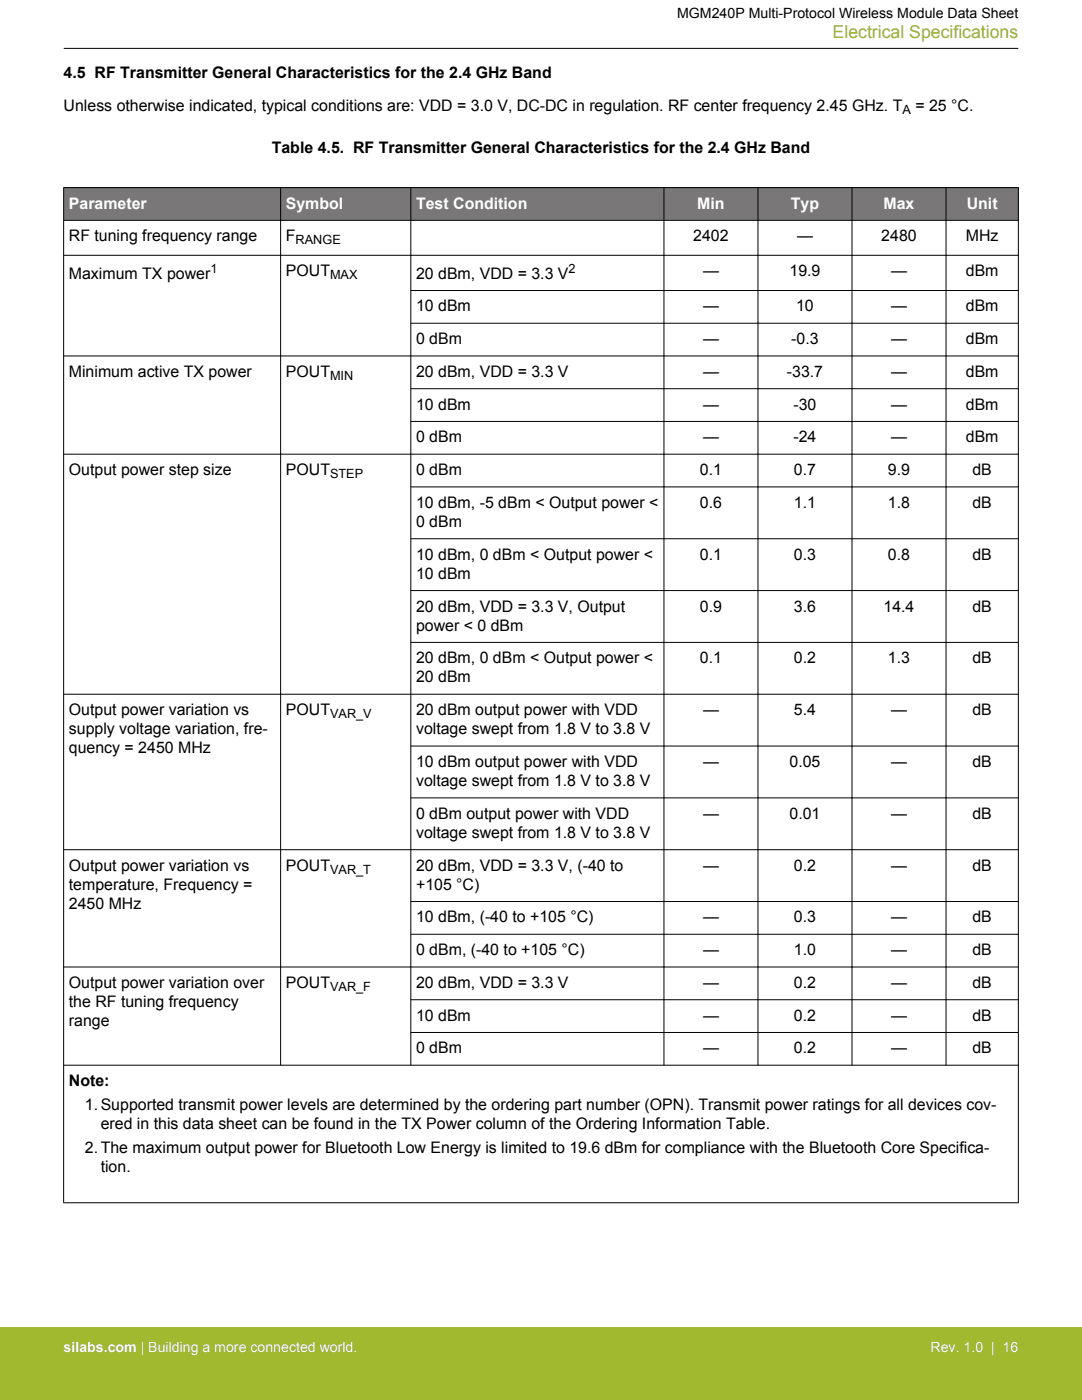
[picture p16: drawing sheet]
<svg xmlns="http://www.w3.org/2000/svg" width="216mm" height="279mm" viewBox="0 0 216 279" stroke-linecap="round" stroke-linejoin="round" font-family="sans-serif">
<defs><g id="words">
<text font-size="3.5" fill="#a1b92e" x="166.1" y="7.5">Electrical Specifications</text>
<g font-size="3.2">
<text x="12.7" y="15.5">4.5 RF Transmitter General Characteristics for the 2.4 GHz Band</text>
<text x="12.7" y="22.2">Unless otherwise indicated, typical conditions are: VDD = 3.0 V, DC-DC in regulation. RF center frequency 2.45 GHz. T</text>
<text x="182.7" y="22.2">= 25 °C.</text>
<text x="54.2" y="30.6">Table 4.5. RF Transmitter General Characteristics for the 2.4 GHz Band</text>
<text x="13.7" y="48.2">RF tuning frequency range</text>
<text x="57" y="48.2">F</text>
<text x="138.3" y="48.2">2402</text>
<text x="159" y="48.2">—</text>
<text x="175.9" y="48.2">2480</text>
<text x="192.7" y="48.2">MHz</text>
<text x="13.7" y="55.6">Maximum TX power</text>
<text x="57" y="55.1">POUT</text>
<text x="83" y="55.6">20 dBm, VDD = 3.3 V</text>
<text x="140.3" y="55.1">—</text>
<text x="157.5" y="55.1">19.9</text>
<text x="177.8" y="55.1">—</text>
<text x="192.7" y="55.1">dBm</text>
<text x="83" y="62.2">10 dBm</text>
<text x="140.3" y="62.2">—</text>
<text x="158.9" y="62.2">10</text>
<text x="177.8" y="62.2">—</text>
<text x="192.7" y="62.2">dBm</text>
<text x="83" y="68.7">0 dBm</text>
<text x="140.3" y="68.7">—</text>
<text x="157.9" y="68.7">-0.3</text>
<text x="177.8" y="68.7">—</text>
<text x="192.7" y="68.7">dBm</text>
<text x="13.7" y="75.2">Minimum active TX power</text>
<text x="57" y="75.2">POUT</text>
<text x="83" y="75.2">20 dBm, VDD = 3.3 V</text>
<text x="140.3" y="75.2">—</text>
<text x="157" y="75.2">-33.7</text>
<text x="177.8" y="75.2">—</text>
<text x="192.7" y="75.2">dBm</text>
<text x="83" y="81.8">10 dBm</text>
<text x="140.3" y="81.8">—</text>
<text x="158.3" y="81.8">-30</text>
<text x="177.8" y="81.8">—</text>
<text x="192.7" y="81.8">dBm</text>
<text x="83" y="88.3">0 dBm</text>
<text x="140.3" y="88.3">—</text>
<text x="158.3" y="88.3">-24</text>
<text x="177.8" y="88.3">—</text>
<text x="192.7" y="88.3">dBm</text>
<text x="13.7" y="94.8">Output power step size</text>
<text x="57" y="94.8">POUT</text>
<text x="83" y="94.8">0 dBm</text>
<text x="139.7" y="94.8">0.1</text>
<text x="158.4" y="94.8">0.7</text>
<text x="177.2" y="94.8">9.9</text>
<text x="194" y="94.8">dB</text>
<text x="83" y="101.4">10 dBm, -5 dBm &lt; Output power &lt;</text>
<text x="139.7" y="101.4">0.6</text>
<text x="158.4" y="101.4">1.1</text>
<text x="177.2" y="101.4">1.8</text>
<text x="194" y="101.4">dB</text>
<text x="83" y="105.2">0 dBm</text>
<text x="83" y="111.7">10 dBm, 0 dBm &lt; Output power &lt;</text>
<text x="139.7" y="111.7">0.1</text>
<text x="158.4" y="111.7">0.3</text>
<text x="177.2" y="111.7">0.8</text>
<text x="194" y="111.7">dB</text>
<text x="83" y="115.5">10 dBm</text>
<text x="83" y="122">20 dBm, VDD = 3.3 V, Output</text>
<text x="83" y="125.9">power &lt; 0 dBm</text>
<text x="139.7" y="122">0.9</text>
<text x="158.4" y="122">3.6</text>
<text x="176.3" y="122">14.4</text>
<text x="194" y="122">dB</text>
<text x="83" y="132.4">20 dBm, 0 dBm &lt; Output power &lt;</text>
<text x="83" y="136.2">20 dBm</text>
<text x="139.7" y="132.4">0.1</text>
<text x="158.4" y="132.4">0.2</text>
<text x="177.2" y="132.4">1.3</text>
<text x="194" y="132.4">dB</text>
<text x="13.7" y="142.7">Output power variation vs</text>
<text x="57" y="142.7">POUT</text>
<text x="83" y="142.7">20 dBm output power with VDD</text>
<text x="140.3" y="142.7">—</text>
<text x="158.4" y="142.7">5.4</text>
<text x="177.8" y="142.7">—</text>
<text x="194" y="142.7">dB</text>
<text x="13.7" y="146.5">supply voltage variation, fre-</text>
<text x="83" y="146.5">voltage swept from 1.8 V to 3.8 V</text>
<text x="13.7" y="150.3">quency = 2450 MHz</text>
<text x="83" y="153.1">10 dBm output power with VDD</text>
<text x="140.3" y="153.1">—</text>
<text x="157.5" y="153.1">0.05</text>
<text x="177.8" y="153.1">—</text>
<text x="194" y="153.1">dB</text>
<text x="83" y="156.9">voltage swept from 1.8 V to 3.8 V</text>
<text x="83" y="163.4">0 dBm output power with VDD</text>
<text x="83" y="167.2">voltage swept from 1.8 V to 3.8 V</text>
<text x="140.3" y="163.4">—</text>
<text x="157.5" y="163.4">0.01</text>
<text x="177.8" y="163.4">—</text>
<text x="194" y="163.4">dB</text>
<text x="13.7" y="173.8">Output power variation vs</text>
<text x="57" y="173.8">POUT</text>
<text x="83" y="173.8">20 dBm, VDD = 3.3 V, (-40 to</text>
<text x="140.3" y="173.8">—</text>
<text x="158.4" y="173.8">0.2</text>
<text x="177.8" y="173.8">—</text>
<text x="194" y="173.8">dB</text>
<text x="13.7" y="177.6">temperature, Frequency =</text>
<text x="83" y="177.6">+105 °C)</text>
<text x="13.7" y="181.4">2450 MHz</text>
<text x="83" y="184.1">10 dBm, (-40 to +105 °C)</text>
<text x="140.3" y="184.1">—</text>
<text x="158.4" y="184.1">0.3</text>
<text x="177.8" y="184.1">—</text>
<text x="194" y="184.1">dB</text>
<text x="83" y="190.6">0 dBm, (-40 to +105 °C)</text>
<text x="140.3" y="190.6">—</text>
<text x="158.4" y="190.6">1.0</text>
<text x="177.8" y="190.6">—</text>
<text x="194" y="190.6">dB</text>
<text x="13.7" y="197.2">Output power variation over</text>
<text x="57" y="197.2">POUT</text>
<text x="83" y="197.2">20 dBm, VDD = 3.3 V</text>
<text x="140.3" y="197.2">—</text>
<text x="158.4" y="197.2">0.2</text>
<text x="177.8" y="197.2">—</text>
<text x="194" y="197.2">dB</text>
<text x="13.7" y="201">the RF tuning frequency</text>
<text x="83" y="203.7">10 dBm</text>
<text x="140.3" y="203.7">—</text>
<text x="158.4" y="203.7">0.2</text>
<text x="177.8" y="203.7">—</text>
<text x="194" y="203.7">dB</text>
<text x="13.7" y="204.8">range</text>
<text x="83" y="210.2">0 dBm</text>
<text x="140.3" y="210.2">—</text>
<text x="158.4" y="210.2">0.2</text>
<text x="177.8" y="210.2">—</text>
<text x="194" y="210.2">dB</text>
<text x="13.7" y="216.8">Note:</text>
<text x="16.9" y="221.5">1.Supported transmit power levels are determined by the ordering part number (OPN). Transmit power ratings for all devices cov-</text>
<text x="20.1" y="225.3">ered in this data sheet can be found in the TX Power column of the Ordering Information Table.</text>
<text x="16.9" y="230.1">2.The maximum output power for Bluetooth Low Energy is limited to 19.6 dBm for compliance with the Bluetooth Core Specifica-</text>
<text x="20.1" y="233.9">tion.</text>
</g>
<g font-size="3.2" fill="#fff">
<text x="13.7" y="41.6">Parameter</text>
<text x="57" y="41.6">Symbol</text>
<text x="83" y="41.6">Test Condition</text>
<text x="139.1" y="41.6">Min</text>
<text x="157.8" y="41.6">Typ</text>
<text x="176.3" y="41.6">Max</text>
<text x="192.9" y="41.6">Unit</text>
</g>
<text font-size="2.8" x="135.1" y="3.5">MGM240P Multi-Protocol Wireless Module Data Sheet</text>
<g font-size="2.8" fill="#fff">
<text x="12.7" y="269.9">silabs.com | Building a more connected world.</text>
<text x="185.7" y="269.9">Rev. 1.0 | 16</text>
</g>
<g font-size="2.5">
<text x="180.1" y="22.8">A</text>
<text x="59" y="48.8">RANGE</text>
<text x="42" y="54.6">1</text>
<text x="65.9" y="55.8">MAX</text>
<text x="113.5" y="54.6">2</text>
<text x="65.9" y="75.9">MIN</text>
<text x="65.9" y="95.5">STEP</text>
<text x="65.9" y="143.4">VAR_V</text>
<text x="65.9" y="174.4">VAR_T</text>
<text x="65.9" y="197.8">VAR_F</text>
</g>
</g></defs>
<g fill="#797777">
<path d="M12.7 37.4h190.5v6.6h-190.5z" fill-rule="evenodd"/>
<path d="M12.7 37.4h190.5v6.6h-190.5z" fill-rule="evenodd"/>
</g>
<g fill="none" stroke="#000" stroke-width=".2">
<path d="M12.7 9.7h190.5M12.7 37.4h190.5M12.7 37.4v202.7M56 37.4v175.2M82 37.4v175.2M132.5 37.4v175.2M151.2 37.4v175.2M170 37.4v175.2M188.8 37.4v175.2M203.2 37.4v202.7M12.7 44h190.5M12.7 50.9h190.5"/>
<path d="M81.9 58h121.3M12.7 71h190.5M81.9 64.5h121.3M81.9 77.6h121.3M81.9 84.1h121.3M81.9 97.2h121.3M203.2 90.6h-190.5M81.9 107.5h121.3M81.9 117.9h121.3M12.7 138.5h190.5M81.9 128.2h121.3M81.9 148.9h121.3"/>
<path d="M81.9 159.2h121.3M12.7 169.6h190.5M81.9 179.9h121.3M12.7 193h190.5M81.9 186.5h121.3M81.9 199.5h121.3M81.9 206.1h121.3M203.2 212.6h-190.5M12.7 240h190.5"/>
</g>
<path d="M0 264.9h215.9v14.5h-215.9z" fill="#a1b92e"/>
<use href="#words"/>
</svg>
